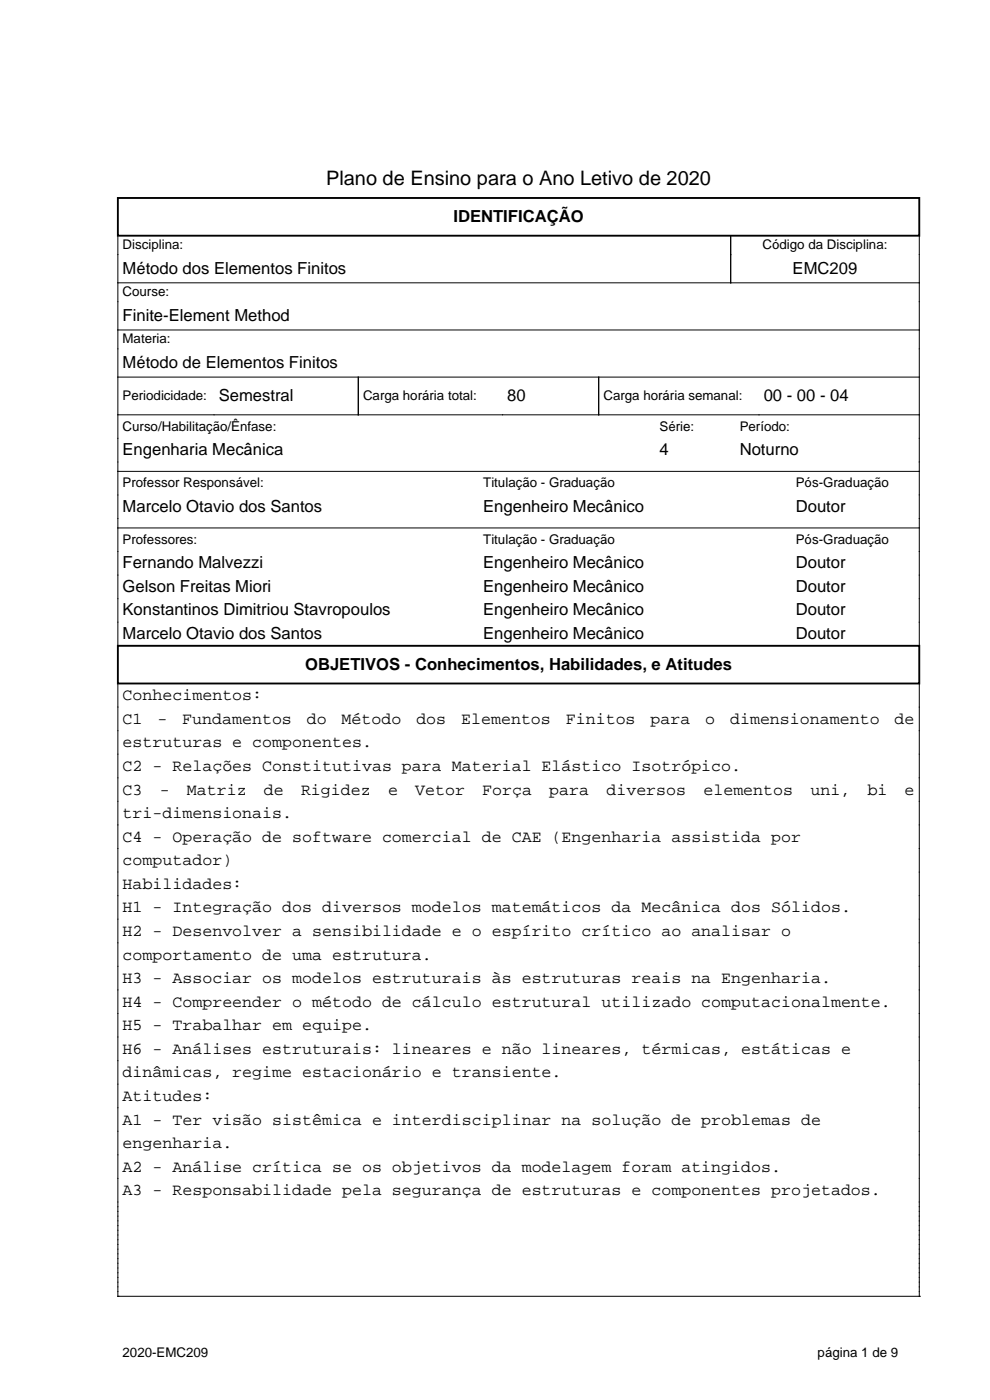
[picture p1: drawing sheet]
<svg xmlns="http://www.w3.org/2000/svg" width="210mm" height="297mm" viewBox="0 0 210 297" stroke-linecap="round" stroke-linejoin="round" font-family="sans-serif">
<defs><g id="words">
<text font-size="4.2" x="69.2" y="39.3">Plano de Ensino para o Ano Letivo de 2020</text>
<g font-size="3.5">
<text x="96.2" y="47.1">IDENTIFICAÇÃO</text>
<text x="26" y="58.1">Método dos Elementos Finitos</text>
<text x="168.1" y="58.1">EMC209</text>
<text x="26" y="68.1">Finite-Element Method</text>
<text x="26" y="78.1">Método de Elementos Finitos</text>
<text x="46.4" y="85.1">Semestral</text>
<text x="107.6" y="85.1">80</text>
<text x="162" y="85.1">00 - 00 - 04</text>
<text x="26" y="96.6">Engenharia Mecânica</text>
<text x="139.9" y="96.6">4</text>
<text x="156.9" y="96.6">Noturno</text>
<text x="26" y="108.6">Marcelo Otavio dos Santos</text>
<text x="102.5" y="108.6">Engenheiro Mecânico</text>
<text x="168.8" y="108.6">Doutor</text>
<text x="26" y="120.6">Fernando Malvezzi</text>
<text x="26" y="125.6">Gelson Freitas Miori</text>
<text x="102.5" y="120.6">Engenheiro Mecânico</text>
<text x="102.5" y="125.6">Engenheiro Mecânico</text>
<text x="168.8" y="120.6">Doutor</text>
<text x="168.8" y="125.6">Doutor</text>
<text x="26" y="130.6">Konstantinos Dimitriou Stavropoulos</text>
<text x="102.5" y="130.6">Engenheiro Mecânico</text>
<text x="168.8" y="130.6">Doutor</text>
<text x="26" y="135.6">Marcelo Otavio dos Santos</text>
<text x="102.5" y="135.6">Engenheiro Mecânico</text>
<text x="168.8" y="135.6">Doutor</text>
<text x="64.7" y="142.1">OBJETIVOS - Conhecimentos, Habilidades, e Atitudes</text>
<text x="26" y="148.6">Conhecimentos:</text>
<text x="26" y="153.6">C1</text>
<text x="33.4" y="153.6">-</text>
<text x="38.6" y="153.6">Fundamentos</text>
<text x="65.1" y="153.6">do</text>
<text x="72.5" y="153.6">Método</text>
<text x="88.3" y="153.6">dos</text>
<text x="97.8" y="153.6">Elementos</text>
<text x="120" y="153.6">Finitos</text>
<text x="138" y="153.6">para</text>
<text x="149.6" y="153.6">o</text>
<text x="154.9" y="153.6">dimensionamento</text>
<text x="189.8" y="153.6">de</text>
<text x="26" y="158.6">estruturas e componentes.</text>
<text x="26" y="163.6">C2 - Relações Constitutivas para Material Elástico Isotrópico.</text>
<text x="26" y="168.6">C3</text>
<text x="26" y="173.6">tri-dimensionais.</text>
<text x="33.9" y="168.6">-</text>
<text x="39.6" y="168.6">Matriz</text>
<text x="56" y="168.6">de</text>
<text x="63.9" y="168.6">Rigidez</text>
<text x="82.3" y="168.6">e</text>
<text x="88.1" y="168.6">Vetor</text>
<text x="102.3" y="168.6">Força</text>
<text x="116.5" y="168.6">para</text>
<text x="128.6" y="168.6">diversos</text>
<text x="149.2" y="168.6">elementos</text>
<text x="171.9" y="168.6">uni,</text>
<text x="184" y="168.6">bi</text>
<text x="191.9" y="168.6">e</text>
<text x="26" y="178.6">C4 - Operação de software comercial de CAE (Engenharia assistida por</text>
<text x="26" y="183.6">computador)</text>
<text x="26" y="188.6">Habilidades:</text>
<text x="26" y="193.6">H1 - Integração dos diversos modelos matemáticos da Mecânica dos Sólidos.</text>
<text x="26" y="198.6">H2 - Desenvolver a sensibilidade e o espírito crítico ao analisar o</text>
<text x="26" y="203.6">comportamento de uma estrutura.</text>
<text x="26" y="208.6">H3 - Associar os modelos estruturais às estruturas reais na Engenharia.</text>
<text x="26" y="213.6">H4 - Compreender o método de cálculo estrutural utilizado computacionalmente.</text>
<text x="26" y="218.6">H5 - Trabalhar em equipe.</text>
<text x="26" y="223.6">H6 - Análises estruturais: lineares e não lineares, térmicas, estáticas e</text>
<text x="26" y="228.6">dinâmicas, regime estacionário e transiente.</text>
<text x="26" y="233.6">Atitudes:</text>
<text x="26" y="238.6">A1 - Ter visão sistêmica e interdisciplinar na solução de problemas de</text>
<text x="26" y="243.6">engenharia.</text>
<text x="26" y="248.6">A2 - Análise crítica se os objetivos da modelagem foram atingidos.</text>
<text x="26" y="253.6">A3 - Responsabilidade pela segurança de estruturas e componentes projetados.</text>
</g>
<g font-size="2.8">
<text x="26" y="52.8">Disciplina:</text>
<text x="161.7" y="52.8">Código da Disciplina:</text>
<text x="26" y="62.8">Course:</text>
<text x="26" y="72.8">Materia:</text>
<text x="26" y="84.8">Periodicidade:</text>
<text x="77" y="84.8">Carga horária total:</text>
<text x="128" y="84.8">Carga horária semanal:</text>
<text x="26" y="91.3">Curso/Habilitação/Ênfase:</text>
<text x="139.9" y="91.3">Série:</text>
<text x="156.9" y="91.3">Período:</text>
<text x="26" y="103.3">Professor Responsável:</text>
<text x="102.5" y="103.3">Titulação - Graduação</text>
<text x="168.8" y="103.3">Pós-Graduação</text>
<text x="26" y="115.3">Professores:</text>
<text x="102.5" y="115.3">Titulação - Graduação</text>
<text x="168.8" y="115.3">Pós-Graduação</text>
<text x="26" y="287.8">2020-EMC209</text>
<text x="173.4" y="287.8">página 1 de 9</text>
</g>
</g></defs>
<path d="M25 42h170v8h-170zM25 137h170v8h-170z" fill="none" stroke="#000" stroke-width=".4"/>
<g fill="none" stroke="#000" stroke-width=".21">
<path d="M25 50v87M155 50v10M195 50v87M25 60h170M25 70h170M25 80h170M76 80v8M127 80v8M25 88h170M25 100h170M25 112h170M25 145v130"/>
<path d="M195 145v130M25 275h.1M25 275h170M195 275h.1"/>
</g>
<use href="#words"/>
</svg>
